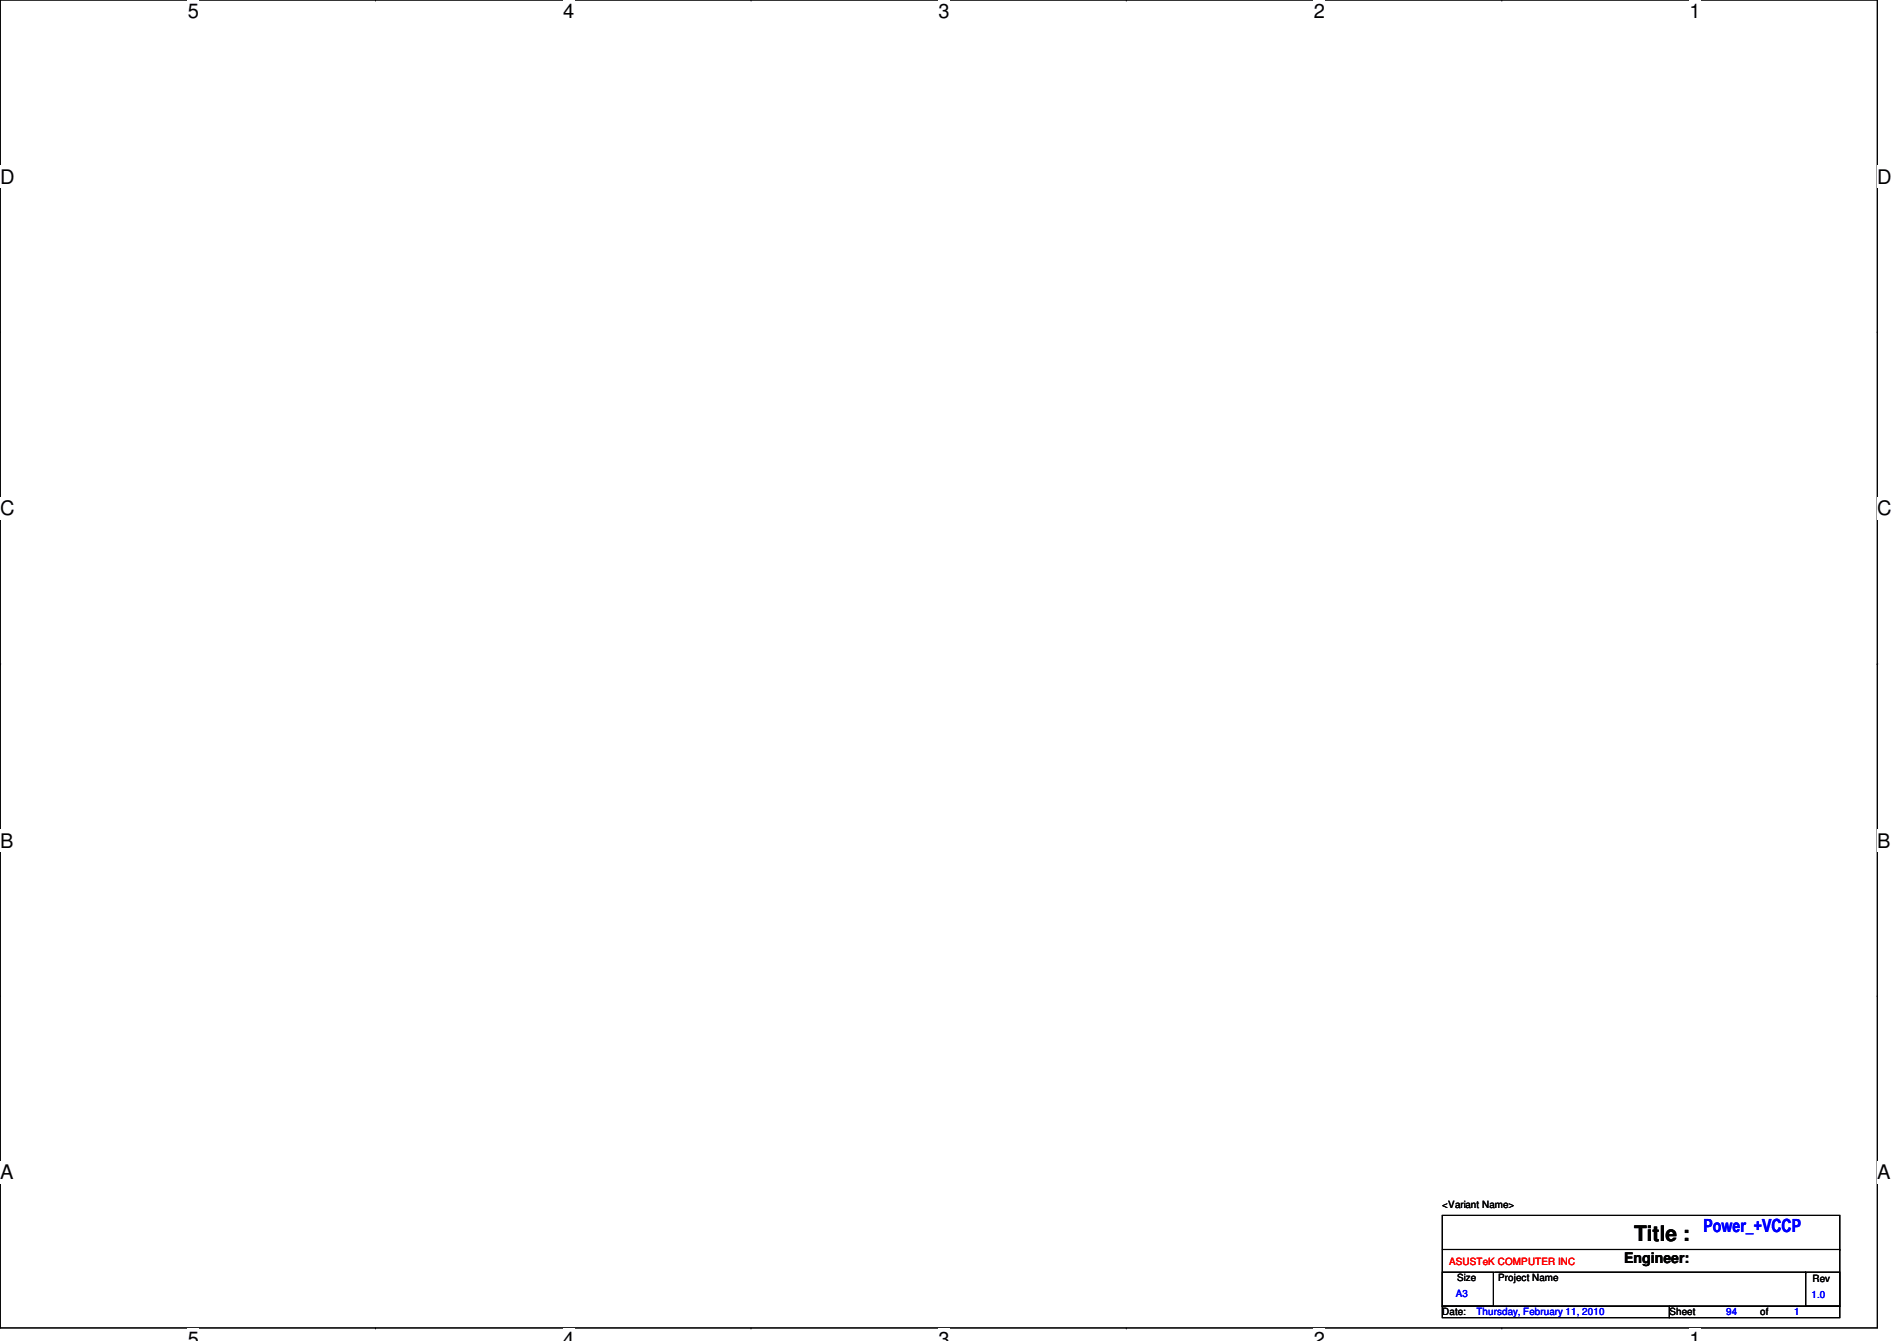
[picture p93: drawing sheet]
<svg xmlns="http://www.w3.org/2000/svg" width="297mm" height="210mm" viewBox="0 0 297 210" stroke-linecap="round" stroke-linejoin="round" font-family="sans-serif">
<defs><g id="words">
<text font-size="3.3" x="255.9" y="194.3">Title :</text>
<g font-size="3.1">
<text x="29.4" y="2.8">5</text>
<text x="88.2" y="2.8">4</text>
<text x="147" y="2.8">3</text>
<text x="205.7" y="2.8">2</text>
<text x="264.5" y="2.8">1</text>
<text x="0" y="28.7">D</text>
<text x="294" y="28.7">D</text>
<text x="0" y="80.7">C</text>
<text x="294" y="80.7">C</text>
<text x="0" y="132.7">B</text>
<text x="294" y="132.7">B</text>
<text x="0" y="184.6">A</text>
<text x="294" y="184.6">A</text>
<text x="29.4" y="210.7">5</text>
<text x="88.2" y="210.7">4</text>
<text x="147" y="210.7">3</text>
<text x="205.7" y="210.7">2</text>
<text x="264.5" y="210.7">1</text>
</g>
<text font-size="2.8" fill="#00f" x="266.7" y="192.9">Power_+VCCP</text>
<text font-size="2.3" x="254.3" y="197.7">Engineer:</text>
<g font-size="1.6">
<text x="225.8" y="189">&lt;Variant Name&gt;</text>
<text x="228.2" y="200.6">Size</text>
<text x="234.6" y="200.6">Project Name</text>
<text x="283.8" y="200.7">Rev</text>
<text x="225.8" y="205.9">Date:</text>
<text x="261.4" y="205.9">Sheet</text>
<text x="275.6" y="205.9">of</text>
</g>
<text font-size="1.6" fill="#f00" x="226.9" y="198.1">ASUSTeK COMPUTER INC</text>
<g font-size="1.6" fill="#00f">
<text x="228" y="203.1">A3</text>
<text x="283.6" y="203.2">1.0</text>
<text x="231.2" y="205.9">Thursday, February 11, 2010</text>
<text x="270.3" y="205.9">94</text>
<text x="281" y="205.9">1</text>
</g>
</g></defs>
<path d="M0 0h294v207.9h-294z" fill="none" stroke="#000" stroke-width=".17"/>
<g fill="#fff">
<path d="M29.4 0h1.8v3.5h-1.8z"/>
<path d="M29.4 207.9h1.8v2h-1.8z"/>
</g>
<path d="M58.8 0h.1M58.8 207.9h.1" fill="none" stroke="#000" stroke-width=".17"/>
<g fill="#fff">
<path d="M88.2 0h1.7v3.5h-1.7z"/>
<path d="M88.2 207.9h1.7v2h-1.7z"/>
</g>
<path d="M117.6 0h.1M117.6 207.9h.1" fill="none" stroke="#000" stroke-width=".17"/>
<g fill="#fff">
<path d="M147 0h1.7v3.5h-1.7z"/>
<path d="M147 207.9h1.7v2h-1.7z"/>
</g>
<path d="M176.4 0h.1M176.4 207.9h.1" fill="none" stroke="#000" stroke-width=".17"/>
<g fill="#fff">
<path d="M205.7 0h1.8v3.5h-1.8z"/>
<path d="M205.7 207.9h1.8v2h-1.8z"/>
</g>
<path d="M235.2 0h.1M235.2 207.9h.1" fill="none" stroke="#000" stroke-width=".17"/>
<g fill="#fff">
<path d="M264.5 0h1.8v3.5h-1.8z"/>
<path d="M264.5 207.9h1.8v2h-1.8z"/>
<path d="M0 26h2.3v3.4h-2.3z"/>
<path d="M294 26h2.2v3.4h-2.2z"/>
<path d="M0 77.9h2.3v3.5h-2.3z"/>
<path d="M294 77.9h2.2v3.5h-2.2z"/>
</g>
<path d="M0 51.9h.1M294 51.9h.1" fill="none" stroke="#000" stroke-width=".17"/>
<g fill="#fff">
<path d="M0 129.9h2.1v3.4h-2.1z"/>
<path d="M294 129.9h2v3.4h-2z"/>
</g>
<path d="M0 103.9h.1M294 103.9h.1" fill="none" stroke="#000" stroke-width=".17"/>
<path d="M0 103.9h.1M294 103.9h.1" fill="none" stroke="#000" stroke-width=".16"/>
<g fill="#fff">
<path d="M0 181.8h2.1v3.5h-2.1z"/>
<path d="M294 181.8h2v3.5h-2z"/>
</g>
<path d="M0 155.9h.1M294 155.9h.1M225.8 190.2h62.3v14.3h-62.3zM225.8 199.1h8v5.4h-8zM225.8 195.6h62.3M234 199.1h48.7M282.7 199.1h5.4v5.4h-5.4zM282.7 199.1h.1M288.1 195.6h.1M225.8 204.5h35.6v1.7h-35.6zM261.4 204.5h26.7v1.7h-26.7z" fill="none" stroke="#000" stroke-width=".17"/>
<use href="#words"/>
</svg>
